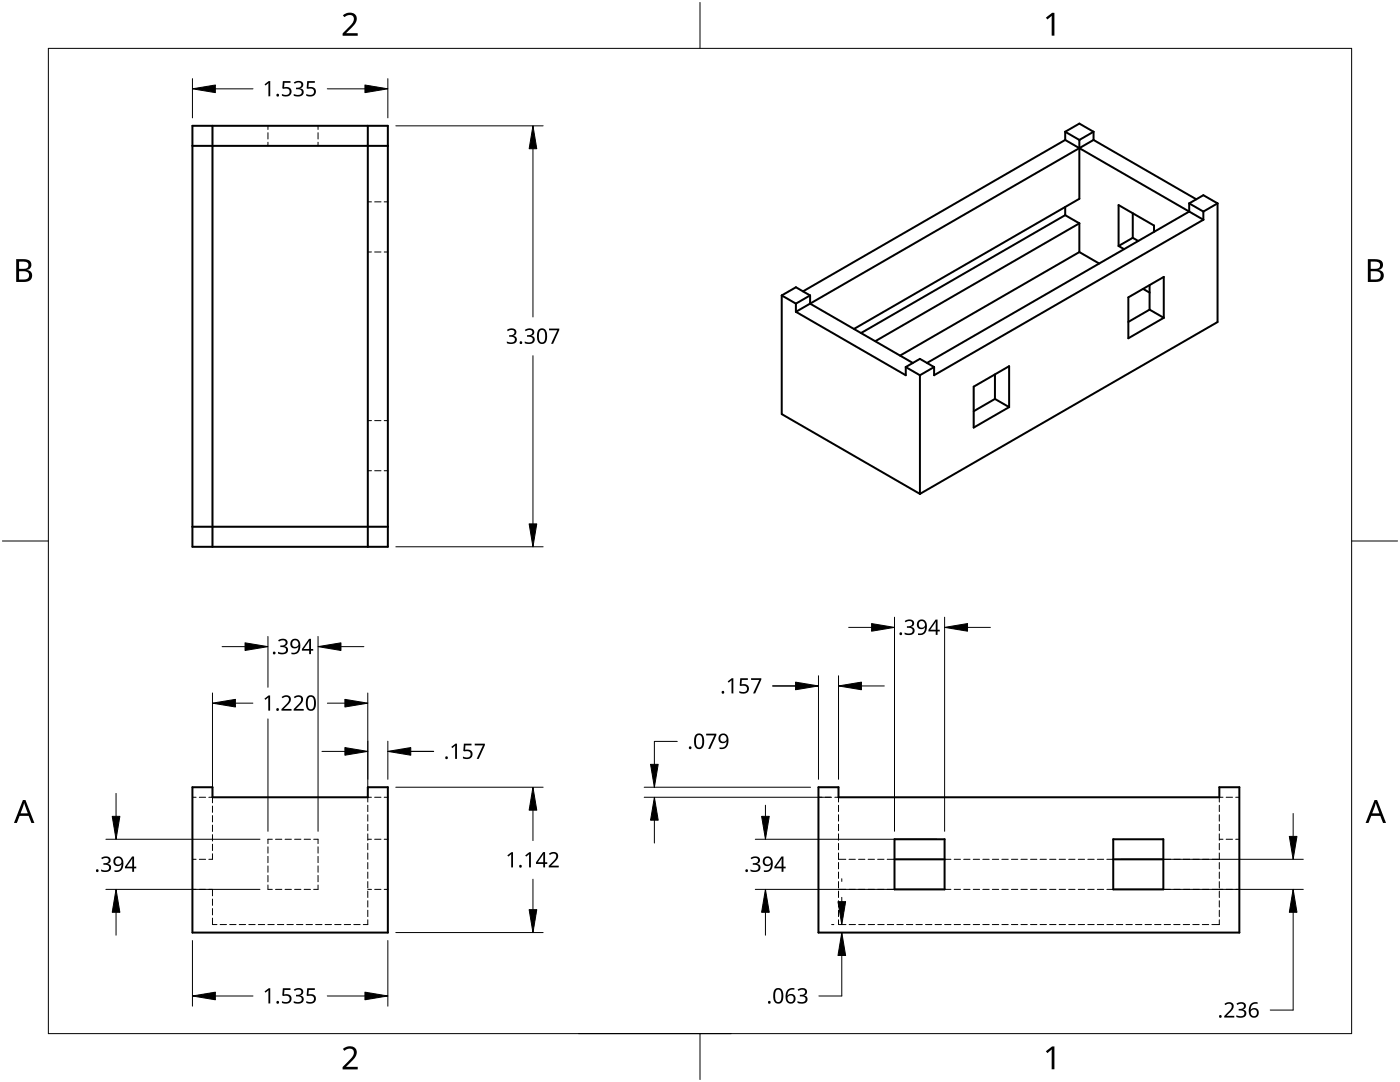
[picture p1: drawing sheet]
<svg xmlns="http://www.w3.org/2000/svg" width="279mm" height="216mm" viewBox="0 0 279 216" stroke-linecap="round" stroke-linejoin="round" font-family="sans-serif">
<g fill="none" stroke="#000" stroke-width=".2">
<path d="M53.5 25.1v.7M53.5 26.5v1.2M53.5 28.4v.7M63.5 25.1v.7M63.5 26.5v1.2M63.5 28.4v.7M73.4 40.3h.7M73.4 50.3h.7M74.8 40.3h1.2M74.8 50.3h1.2M76.7 40.3h.7M76.7 50.3h.7"/>
<path d="M73.4 83.9h.7M73.4 93.9h.7M74.8 83.9h1.2M74.8 93.9h1.2M76.7 83.9h.7M76.7 93.9h.7M38.4 159.1h.7M39.8 159.1h1.2M41.7 159.1h.7v1.1M74.1 159.1h-.7v.9M74.8 159.1h1.2M76.7 159.1h.7"/>
<path d="M163.3 159.1h.8M164.7 159.1h1.3M166.6 159.1h.7v.9M244.1 159.1h-.8v.9M244.7 159.1h1.3M246.6 159.1h.7M38.4 171.5h.7M38.4 177.5h.7M39.8 171.5h1.2M39.8 177.5h1.2M41.7 177.5h.7v1.3M42.4 160.8v1.3"/>
<path d="M42.4 162.7v1.3M42.4 164.6v1.3M42.4 166.5v1.3M42.4 168.4v1.3M42.4 170.4v1.1h-.7M42.4 179.4v1.3M53.5 176.6v.9h.8M53.5 169v1.2M53.5 170.9v1.2M53.5 172.8v1.3M53.5 174.7v1.3M54.3 167.5h-.8v.8"/>
<path d="M55 177.5h1.3M55 167.5h1.3M56.9 177.5h1.3M56.9 167.5h1.3M58.8 177.5h1.3M58.8 167.5h1.3M60.7 177.5h1.3M60.7 167.5h1.3M62.6 167.5h.9v.8M63.5 176.6v.9h-.9M63.5 169v1.2M63.5 170.9v1.2"/>
<path d="M63.5 172.8v1.3M63.5 174.7v1.3M73.4 177.5h.7M73.4 160.7v1.2M73.4 162.6v1.2M73.4 164.5v1.3M73.4 166.4v1.3M73.4 168.3v1.3M73.4 170.2v1.3M73.4 172.1v1.3M73.4 174v1.3M73.4 175.9v1.3"/>
<path d="M73.4 177.8v1.3M73.4 179.7v1.3M73.4 167.5h.7M74.8 177.5h1.2M74.8 167.5h1.2M76.7 177.5h.7M76.7 167.5h.7M167.3 170.2v1.3h1.5M167.3 177.5h1.5M167.3 160.7v1.2M167.3 162.6v1.2M167.3 164.5v1.3"/>
<path d="M167.3 166.4v1.3M167.3 168.3v1.3M167.3 172.1v1.3M167.3 174v1.3M167.3 175.9v1.3M167.3 177.8v1.3M167.3 179.7v1.3M169.4 171.5h1.3M169.4 177.5h1.3M171.3 171.5h1.3M171.3 177.5h1.3M173.2 171.5h1.3"/>
<path d="M173.2 177.5h1.3M175.2 171.5h1.2M175.2 177.5h1.2M177.1 171.5h1.4M177.1 177.5h1.4M188.5 171.5h1.3M188.5 177.5h1.3M190.4 171.5h1.3M190.4 177.5h1.3M192.3 171.5h1.3M192.3 177.5h1.3M194.2 171.5h1.3"/>
<path d="M194.2 177.5h1.3M196.1 171.5h1.3M196.1 177.5h1.3M198 171.5h1.3M198 177.5h1.3M199.9 171.5h1.3M199.9 177.5h1.3M201.9 171.5h1.2M201.9 177.5h1.2M203.8 171.5h1.2M203.8 177.5h1.2M205.7 171.5h1.2"/>
<path d="M205.7 177.5h1.2M207.6 171.5h1.2M207.6 177.5h1.2M209.5 171.5h1.2M209.5 177.5h1.2M211.4 171.5h1.2M211.4 177.5h1.2M213.3 171.5h1.3M213.3 177.5h1.3M215.2 171.5h1.3M215.2 177.5h1.3M217.1 171.5h1.3"/>
<path d="M217.1 177.5h1.3M219 171.5h1.3M219 177.5h1.3M220.9 171.5h1.3M220.9 177.5h1.3M232.2 171.5h1.4M232.2 177.5h1.4M234.3 171.5h1.2M234.3 177.5h1.2M236.2 171.5h1.2M236.2 177.5h1.2M238.1 171.5h1.2"/>
<path d="M238.1 177.5h1.2M240 171.5h1.2M240 177.5h1.2M241.9 177.5h2.2M243.3 170.2v1.3h-1.4M243.3 167.5h.8M243.3 160.7v1.2M243.3 162.6v1.2M243.3 164.5v1.3M243.3 166.4v1.3M243.3 168.3v1.3M243.3 172.1v1.3"/>
<path d="M243.3 174v1.3M243.3 175.9v1.3M243.3 177.8v1.3M243.3 179.7v1.3M244.7 177.5h1.3M244.7 167.5h1.3M246.6 177.5h.7M246.6 167.5h.7M42.4 181.3v1.3M42.4 183.2v1.3h.9M43.9 184.5h1.3M45.8 184.5h1.3"/>
<path d="M47.7 184.5h1.3M49.6 184.5h1.3M51.6 184.5h1.2M53.5 184.5h1.2M55.4 184.5h1.2M57.3 184.5h1.2M59.2 184.5h1.2M61.1 184.5h1.2M63 184.5h1.3M64.9 184.5h1.3M66.8 184.5h1.3M68.7 184.5h1.3"/>
<path d="M70.6 184.5h1.3M73.4 181.6v1.3M73.4 183.5v1h-.9M167.3 183.5v1h1.5M167.3 181.6v1.3M169.5 184.5h1.2M171.4 184.5h1.2M173.3 184.5h1.2M175.2 184.5h1.3M177.1 184.5h1.3M179 184.5h1.3M180.9 184.5h1.3"/>
<path d="M182.8 184.5h1.3M184.7 184.5h1.3M186.6 184.5h1.3M188.5 184.5h1.3M190.4 184.5h1.3M192.3 184.5h1.3M194.2 184.5h1.3M196.1 184.5h1.3M198 184.5h1.3M199.9 184.5h1.3M201.9 184.5h1.2M203.8 184.5h1.2"/>
<path d="M205.7 184.5h1.2M207.6 184.5h1.2M209.5 184.5h1.2M211.4 184.5h1.2M213.3 184.5h1.3M215.2 184.5h1.3M217.1 184.5h1.3M219 184.5h1.3M220.9 184.5h1.3M222.8 184.5h1.3M224.7 184.5h1.3M226.6 184.5h1.3"/>
<path d="M228.5 184.5h1.3M230.4 184.5h1.3M232.3 184.5h1.3M234.2 184.5h1.3M236.1 184.5h1.3M238 184.5h1.3M240 184.5h1.2M243.3 183.5v1h-1.4M243.3 181.6v1.3"/>
</g>
<g fill="none" stroke="#000" stroke-width=".4">
<path d="M38.4 25.1h39v84h-39zM38.4 29.1h39M42.4 25.1v84M73.4 25.1v84M212.6 26.3v1.6M212.6 26.3l2.8-1.6 2.8 1.6M212.6 26.3l2.8 1.6M212.6 27.9l27.6 15.9M212.6 27.9l-52.3 30.2M215.4 27.9v11.8l-45 25.9M218.2 26.3v1.6M218.2 26.3l-2.8 1.6"/>
<path d="M218.2 27.9l-56.5 32.7M218.2 27.9l20.5 11.9M156 59v23.6l27.6 16M156 59l2.8 1.6M156 59l2.8-1.7 2.9 1.7M161.7 59l-2.9 1.6M161.7 59v1.6M212.6 41.3v1.6M212.6 42.9l2.8 1.7M212.6 42.9l-40.8 23.6M215.4 44.6v5.7M215.4 44.6l-40.7 23.5"/>
<path d="M215.4 50.3l-35.8 20.7M215.4 50.3l4 2.3M223.2 49.1l1.1 .6M225.2 59.3l7.1-4v8.1l-7.1 4.1zM226.1 42.6v4.9M226.1 47.5l-2.9 1.6M226.1 47.5l1.1 .6M228.1 57.6l1.3 .8M229.4 56.9v4.9M230.3 46.3v-1.3l-7.1-4.1v8.2M237.3 40.6l2.9 1.6M237.3 40.6v1.6l-52.3 30.2"/>
<path d="M237.3 40.6l2.9-1.7 2.8 1.7M240.2 43.8l-53.8 31.1v-1.7M240.2 42.2v1.6M243 40.6v23.7l-59.4 34.3M243 40.6l-2.8 1.6M158.8 60.6v1.6M158.8 62.2l22 12.7v-1.7M161.7 60.6l-2.9 1.6M161.7 60.6l20.5 11.8M180.8 73.2l2.8 1.7M180.8 73.2l2.8-1.6 2.8 1.6M183.6 74.9v23.7"/>
<path d="M186.4 73.2l-2.8 1.7M194.3 77.2l7.1-4.1v8.1l-7.1 4.1zM198.6 74.7v4.9M198.6 79.6l-4.3 2.5M198.6 79.6l2.8 1.6M229.4 61.8l-4.2 2.4M229.4 61.8l2.9 1.6M38.4 105.1h39M38.4 157.1h4v2h31v-2h4v29h-39zM163.3 157.1h4v2h76v-2h4v29h-84zM178.5 167.5h10v10h-10zM178.5 171.5h10"/>
<path d="M222.2 167.5h10v10h-10zM222.2 171.5h10"/>
</g>
<path d="M9.7 9.7h260v196.5h-260z" fill="none" stroke="#000" stroke-width=".2"/>
<path d="M139.7 .5v9.2M.5 108h9.2M269.7 108h9.2M139.7 206.2v9.2" fill="none" stroke="#000" stroke-width=".2"/>
<g fill="#000">
<path d="M68.4 3.1a1.64 1.64 0 0 1 2.8 .4 2.52 2.52 0 0 1-1.2 2.2l-.9 .9h2.3v.5h-3v-.4l1.2-1.2a1.95 1.95 0 0 0 .9-2.2 1.23 1.23 0 0 0-1.8 .1zM208.7 3.5l1.3-.9h.4v4.5h-.5v-4l-.9 .8zM68.4 209.3a1.64 1.64 0 0 1 2.8 .4 2.52 2.52 0 0 1-1.2 2.2l-.9 1h2.3v.5h-3v-.5l1.2-1.2a1.95 1.95 0 0 0 .9-2.1 1.23 1.23 0 0 0-1.8 .1zM208.7 209.8l1.3-1h.4v4.6h-.5v-4l-.9 .7z"/>
<path d="M3.2 51.7h1.3a1.28 1.28 0 0 1 1.7 1.3 1.04 1.04 0 0 1-.8 .9 1.23 1.23 0 0 1 1 1.5 1.23 1.23 0 0 1-1.6 .9h-1.6zM3.8 54.1v1.7h.9a.86 .86 0 0 0 1.1-.9 .86 .86 0 0 0-1.1-.8zM3.8 52.2v1.4h.8a.78 .78 0 0 0 1.1-.7 .78 .78 0 0 0-1.1-.7z"/>
<path d="M273 51.7h1.3a1.28 1.28 0 0 1 1.7 1.3 1.04 1.04 0 0 1-.9 .9 1.23 1.23 0 0 1 1 1.5 1.23 1.23 0 0 1-1.5 .9h-1.6zM273.6 54.1v1.7h.9a.86 .86 0 0 0 1.1-.9 .86 .86 0 0 0-1.2-.8zM273.6 52.2v1.4h.8a.78 .78 0 0 0 1-.7 .78 .78 0 0 0-1.1-.7z"/>
<path d="M4.6 159.6h.5l1.8 4.6h-.6l-.6-1.4h-1.8l-.5 1.4h-.6zM4.8 160.2l-.7 2.1h1.4z"/>
<path d="M274.3 159.6h.5l1.8 4.6h-.6l-.5-1.4h-1.8l-.6 1.4h-.6zM274.6 160.2l-.7 2.1h1.4z"/>
</g>
<path d="M115.4 206.2h30.5" fill="none" stroke="#000" stroke-width=".2"/>
<g fill="none" stroke="#000" stroke-width=".2">
<path d="M38.4 15.7v7.8M43 17.7h7.5M65.3 17.7h7.5M77.4 15.7v7.8M79 25.1h29.4M106.4 29.7v33.5M106.4 71v33.5M79 109.1h29.4M42.4 138.3v19.2M44.3 129h4.6M53.5 127v10.1M63.5 127v38.9"/>
<path d="M68 129h4.6M73.4 138.3v19.2M154.2 136.9h9.1M163.3 134.8v20.7M167.3 134.8v20.7M169.4 125.2h4.5M171.9 136.9h4.6M178.5 123.2v42.7M188.5 123.2v42.7M193.1 125.2h4.6M23.2 158.3v4.6M47 140.3h3.5"/>
<path d="M53.5 143.5v22.4M64.3 149.9h4.5M65.3 140.3h3.5M77.4 147.9v7.6M77.4 149.9h9.1M79 157.1h29.4M128.6 157.1h33.2M128.6 159.1h37.2M135.2 147.9h-4.6v9.2M21.1 177.5h30.8M21.1 167.5h30.8M106.4 161.7v6"/>
<path d="M106.4 175.4v6.1M130.6 163.7v4.5M150.7 177.5h36.2M150.7 167.5h36.2M152.8 160.7v2.2M168 175.3v.6M168 179.1v.8M223.8 177.5h36.3M223.8 171.5h36.3M258.1 177.5v24h-4.6M258.1 162.3v4.6M23.2 182v4.6"/>
<path d="M38.4 187.7v13.1M43 198.7h7.5M65.3 198.7h7.5M77.4 187.7v13.1M79 186.1h29.4M152.8 182v4.6M166 186.1h.4M166 184.5h.4M168 186.1v12.6h-4.6"/>
</g>
<g fill="#000" stroke="#000" stroke-width=".2">
<path d="M38.4 17.7l4.6-.7v1.5zM72.8 17l4.6 .7-4.6 .8zM106.4 25.1l.7 4.6h-1.5zM105.6 104.5h1.5l-.7 4.6zM48.9 128.3l4.6 .7-4.6 .8zM63.5 129l4.5-.7v1.5zM68.8 139.5l4.6 .8-4.6 .8zM158.8 136.1l4.5 .8-4.5 .7zM167.3 136.9l4.6-.8v1.5zM173.9 124.4l4.6 .8-4.6 .7zM188.5 125.2l4.6-.8v1.5zM42.4 140.3l4.6-.8v1.6z"/>
<path d="M68.8 149.2l4.6 .7-4.6 .8zM77.4 149.9l4.6-.7v1.5zM129.8 152.5h1.6l-.8 4.6zM22.4 162.9h1.5l-.7 4.6zM106.4 157.1l.7 4.6h-1.5zM130.6 159.1l.8 4.6h-1.6zM152 162.9h1.5l-.7 4.6zM167.2 179.9h1.6l-.8 4.6zM257.3 166.9h1.5l-.7 4.6zM23.2 177.5l.7 4.5h-1.5zM38.4 198.7l4.6-.7v1.5zM72.8 198l4.6 .7-4.6 .8z"/>
<path d="M105.6 181.5h1.5l-.7 4.6zM152.8 177.5l.7 4.5h-1.5zM168 186.1l.8 4.6h-1.6zM258.1 177.5l.7 4.5h-1.5z"/>
</g>
<g fill="#000">
<path d="M52.8 16.8l.8-.6h.3v3h-.3v-2.6l-.6 .5zM56.4 16.2h1.6v.3h-1.2l-.1 .9a1.02 1.02 0 0 1 1.5 .8 1.02 1.02 0 0 1-1.4 1l-.5-.1v-.4a.88 .88 0 0 0 .9 .3 .88 .88 0 0 0 .6-.9 .85 .85 0 0 0-1.3-.4l-.2-.1zM58.6 16.5a1.06 1.06 0 0 1 1.2-.4 1.06 1.06 0 0 1 .7 .9l-.2 .5-.4 .1a.82 .82 0 0 1 .7 .9 .82 .82 0 0 1-.9 .7l-1.1-.1v-.4a1.08 1.08 0 0 0 1.6-.2 .62 .62 0 0 0-.8-.7h-.3v-.3a.7 .7 0 0 0 .7-.1 .7 .7 0 0 0 .3-.7 .89 .89 0 0 0-1.3 0zM61.3 16.2h1.5v.3h-1.2v.9a1.02 1.02 0 0 1 1.5 .8 1.02 1.02 0 0 1-1.4 1l-.6-.1v-.4a.88 .88 0 0 0 1 .3 .88 .88 0 0 0 .6-.9 .85 .85 0 0 0-1.3-.4l-.2-.1zM101.2 65.8a1.06 1.06 0 0 1 1.1-.3 1.06 1.06 0 0 1 .7 .9l-.2 .4-.4 .2a.82 .82 0 0 1 .8 .9 .82 .82 0 0 1-1 .7l-1-.1v-.4a1.08 1.08 0 0 0 1.5-.2 .62 .62 0 0 0-.8-.7h-.3v-.3a.7 .7 0 0 0 .8-.1 .7 .7 0 0 0 .2-.7 .89 .89 0 0 0-1.2 0zM104.7 65.8a1.06 1.06 0 0 1 1.2-.3 1.06 1.06 0 0 1 .7 .9l-.2 .4-.4 .2a.82 .82 0 0 1 .7 .9 .82 .82 0 0 1-.9 .7l-1.1-.1v-.4a1.08 1.08 0 0 0 1.6-.2 .62 .62 0 0 0-.8-.7h-.3v-.3a.7 .7 0 0 0 .7-.1 .7 .7 0 0 0 .3-.7 .89 .89 0 0 0-1.3 0zM109.6 65.6h2v.3l-1.2 2.7h-.4l1.2-2.7h-1.6zM55.5 127.8a1.06 1.06 0 0 1 1.1-.4 1.06 1.06 0 0 1 .8 .9l-.3 .5-.3 .1a.82 .82 0 0 1 .7 .9 .82 .82 0 0 1-.9 .8l-1.1-.2v-.3a1.08 1.08 0 0 0 1.6-.3 .62 .62 0 0 0-.9-.7h-.2v-.3a.7 .7 0 0 0 .7-.1 .7 .7 0 0 0 .3-.7 .89 .89 0 0 0-1.3 0zM145.2 136l.8-.7h.4v3.1h-.4v-2.7l-.6 .5zM147.7 135.3h1.6v.4h-1.2l-.1 .9a1.02 1.02 0 0 1 1.5 .8 1.02 1.02 0 0 1-1.4 1l-.6-.2v-.3a.88 .88 0 0 0 1 .2 .88 .88 0 0 0 .6-.8 .85 .85 0 0 0-1.3-.4l-.2-.1zM149.9 135.3h2v.3l-1.2 2.8h-.4l1.2-2.7h-1.6zM180.5 123.9a1.06 1.06 0 0 1 1.2-.3 1.06 1.06 0 0 1 .7 .9l-.2 .4-.4 .2a.82 .82 0 0 1 .7 .9 .82 .82 0 0 1-.9 .7l-1.1-.1v-.4a1.08 1.08 0 0 0 1.6-.2 .62 .62 0 0 0-.8-.7h-.3v-.3a.7 .7 0 0 0 .8-.1 .7 .7 0 0 0 .2-.7 .89 .89 0 0 0-1.3 0z"/>
<path d="M52.8 139.4l.8-.6h.3v3h-.4l.1-2.6-.6 .5zM56.2 139.1a1.01 1.01 0 0 1 1.2-.4 1.01 1.01 0 0 1 .6 1l-.2 .6-1.2 1.2h1.6v.3h-2v-.3l1.1-1.1a.72 .72 0 0 0 .4-.7 .72 .72 0 0 0-.4-.6l-.9 .2zM58.6 139.1a1.01 1.01 0 0 1 1.2-.4 1.01 1.01 0 0 1 .7 1l-.3 .6-1.1 1.2h1.5v.3h-2v-.3l1.1-1.1a.72 .72 0 0 0 .4-.7 .72 .72 0 0 0-.4-.6l-.9 .2zM90.1 149l.8-.6h.3v3h-.4v-2.6l-.5 .5zM92.6 148.4h1.5v.3h-1.2l-.1 .9a1.02 1.02 0 0 1 1.5 .8 1.02 1.02 0 0 1-1.4 1.1l-.5-.2v-.3a.88 .88 0 0 0 1 .2 .88 .88 0 0 0 .5-.8 .85 .85 0 0 0-1.3-.5l-.1-.1zM94.7 148.4h2.1v.3l-1.3 2.7h-.4l1.3-2.7h-1.7zM140.9 146.4h2.1v.3l-1.3 2.7h-.4l1.3-2.7h-1.7zM20.2 171.2a1.06 1.06 0 0 1 1.1-.4 1.06 1.06 0 0 1 .8 1l-.3 .4-.3 .2a.82 .82 0 0 1 .7 .9 .82 .82 0 0 1-.9 .7l-1.1-.2v-.3a1.08 1.08 0 0 0 1.6-.3 .62 .62 0 0 0-.9-.6h-.3v-.4a.7 .7 0 0 0 .8 0 .7 .7 0 0 0 .3-.7 .89 .89 0 0 0-1.3 0zM101.2 170.7l.9-.7h.3v3.1h-.4v-2.7l-.6 .5zM104.8 170.7l.8-.7h.4v3.1h-.4v-2.7l-.6 .5zM109.5 170.4a1.01 1.01 0 0 1 1.2-.4 1.01 1.01 0 0 1 .7 1l-.3 .6-1.1 1.1h1.5v.4h-2v-.3l1.1-1.1a.72 .72 0 0 0 .4-.7 .72 .72 0 0 0-.4-.7l-.9 .3zM149.8 171.2a1.06 1.06 0 0 1 1.1-.4 1.06 1.06 0 0 1 .8 1l-.3 .4-.3 .2a.82 .82 0 0 1 .7 .9 .82 .82 0 0 1-.9 .7l-1.1-.2v-.3a1.08 1.08 0 0 0 1.6-.3 .62 .62 0 0 0-.9-.6h-.3v-.4a.7 .7 0 0 0 .8 0 .7 .7 0 0 0 .3-.7 .89 .89 0 0 0-1.3 0z"/>
<path d="M56.4 197.2h1.6v.3h-1.2l-.1 .9a1.02 1.02 0 0 1 1.5 .8 1.02 1.02 0 0 1-1.4 1.1l-.5-.2v-.3a.88 .88 0 0 0 .9 .2 .88 .88 0 0 0 .6-.8 .85 .85 0 0 0-1.3-.5l-.2-.1zM58.6 197.5a1.06 1.06 0 0 1 1.2-.4 1.06 1.06 0 0 1 .7 .9l-.2 .5-.4 .1a.82 .82 0 0 1 .7 .9 .82 .82 0 0 1-.9 .8l-1.1-.2v-.3a1.08 1.08 0 0 0 1.6-.3 .62 .62 0 0 0-.8-.7h-.3v-.3a.7 .7 0 0 0 .7-.1 .7 .7 0 0 0 .3-.7 .89 .89 0 0 0-1.3 0zM61.3 197.2h1.5v.3h-1.2v.9a1.02 1.02 0 0 1 1.5 .9 1.02 1.02 0 0 1-1.4 1l-.6-.2v-.3a.88 .88 0 0 0 1 .2 .88 .88 0 0 0 .6-.8 .85 .85 0 0 0-1.3-.5l-.2-.1zM159.2 197.5a1.06 1.06 0 0 1 1.1-.4 1.06 1.06 0 0 1 .8 .9l-.3 .5-.4 .1a.82 .82 0 0 1 .8 .9 .82 .82 0 0 1-.9 .8l-1.1-.2v-.3a1.08 1.08 0 0 0 1.6-.3 .62 .62 0 0 0-.9-.7h-.3v-.3a.7 .7 0 0 0 .8-.1 .7 .7 0 0 0 .2-.7 .89 .89 0 0 0-1.2 0zM52.8 197.8l.8-.6h.3v3h-.3v-2.6l-.6 .5zM244.4 200.3a1.01 1.01 0 0 1 1.1-.3 1.01 1.01 0 0 1 .7 1l-.3 .5-1.1 1.2h1.5v.3h-2v-.3l1.1-1.1a.72 .72 0 0 0 .4-.7 .72 .72 0 0 0-.4-.6l-.8 .3zM246.8 200.3a1.06 1.06 0 0 1 1.1-.4 1.06 1.06 0 0 1 .7 1l-.2 .4-.4 .1a.82 .82 0 0 1 .8 .9 .82 .82 0 0 1-1 .8l-1.1-.2v-.3a1.08 1.08 0 0 0 1.6-.3 .62 .62 0 0 0-.8-.7h-.3v-.3a.7 .7 0 0 0 .8 0 .7 .7 0 0 0 .2-.8 .89 .89 0 0 0-1.3 0z"/>
<path d="M107.6 65.7a1.05 1.05 0 0 1 1.2 0 1.05 1.05 0 0 1 .4 1.2 1.31 1.31 0 0 1-1 1.7 1.22 1.22 0 0 1-1-1.5l.1-.9zM107.8 66a1.88 1.88 0 0 0 .2 2.3 .71 .71 0 0 0 .8-.9 1.17 1.17 0 0 0-.6-1.6z"/>
<path d="M58.2 127.7a1.11 1.11 0 0 1 1.4 0 1.11 1.11 0 0 1 .3 1.3 1.38 1.38 0 0 1-1.7 1.5v-.3a1.01 1.01 0 0 0 1-.2 1.01 1.01 0 0 0 .3-1 .94 .94 0 0 1-1.4 .1 .94 .94 0 0 1 .1-1.4zM58.3 128.4a.66 .66 0 0 0 1.3 0 .66 .66 0 0 0-1.3 0z"/>
<path d="M61.7 127.5h.4v2h.4v.3h-.4v.7h-.4v-.7h-1.5v-.3zM61.7 127.9l-1.1 1.6h1.1z"/>
<path d="M183.2 123.9a1.11 1.11 0 0 1 1.4-.1 1.11 1.11 0 0 1 .4 1.4 1.38 1.38 0 0 1-1.8 1.5v-.3a1.01 1.01 0 0 0 1.1-.2 1.01 1.01 0 0 0 .3-1 .94 .94 0 0 1-1.4 .1 .94 .94 0 0 1 0-1.4zM183.3 124.6a.66 .66 0 0 0 1.3 0 .66 .66 0 0 0-1.3 0z"/>
<path d="M186.7 123.6h.4v2.1h.5v.3h-.5v.7h-.4v-.7h-1.4v-.3zM186.8 124l-1.1 1.7h1z"/>
<path d="M61.4 138.9a1.05 1.05 0 0 1 1.3 0 1.05 1.05 0 0 1 .3 1.2 1.31 1.31 0 0 1-1 1.7 1.22 1.22 0 0 1-1-1.5l.1-.8zM61.6 139.2a1.88 1.88 0 0 0 .3 2.3 .71 .71 0 0 0 .8-.9 1.17 1.17 0 0 0-.7-1.6z"/>
<path d="M138.9 146.6a1.05 1.05 0 0 1 1.2 0 1.05 1.05 0 0 1 .4 1.1 1.31 1.31 0 0 1-1 1.8 1.22 1.22 0 0 1-1-1.6l.1-.8zM139.1 146.8a1.88 1.88 0 0 0 .3 2.3 .71 .71 0 0 0 .7-.9 1.17 1.17 0 0 0-.6-1.5z"/>
<path d="M143.6 146.6a1.11 1.11 0 0 1 1.4 0 1.11 1.11 0 0 1 .4 1.3 1.38 1.38 0 0 1-1.8 1.5v-.3a1.01 1.01 0 0 0 1.1-.1 1.01 1.01 0 0 0 .3-1.1 .94 .94 0 0 1-1.4 .1 .94 .94 0 0 1 0-1.4zM143.7 147.3a.66 .66 0 0 0 1.3 0 .66 .66 0 0 0-1.3 0z"/>
<path d="M22.9 171.2a1.11 1.11 0 0 1 1.4-.1 1.11 1.11 0 0 1 .3 1.3 1.38 1.38 0 0 1-1.8 1.6v-.4a1.01 1.01 0 0 0 1.1-.1 1.01 1.01 0 0 0 .3-1 .94 .94 0 0 1-1.4 .1 .94 .94 0 0 1 .1-1.4zM23 171.9a.66 .66 0 0 0 1.3 0 .66 .66 0 0 0-1.3 0z"/>
<path d="M26.4 170.9h.4v2h.4v.4h-.4v.7h-.4v-.7h-1.5v-.3zM26.4 171.3l-1.1 1.6h1.1z"/>
<path d="M108.4 170h.4v2.1h.4v.3h-.4v.7h-.4v-.7h-1.4v-.3zM108.4 170.4l-1.1 1.7h1.1z"/>
<path d="M152.5 171.2a1.11 1.11 0 0 1 1.4-.1 1.11 1.11 0 0 1 .3 1.3 1.38 1.38 0 0 1-1.8 1.6v-.4a1.01 1.01 0 0 0 1.1-.1 1.01 1.01 0 0 0 .3-1 .94 .94 0 0 1-1.4 .1 .94 .94 0 0 1 .1-1.4zM152.6 171.9a.66 .66 0 0 0 1.3 0 .66 .66 0 0 0-1.3 0z"/>
<path d="M156 170.9h.4v2h.4v.4h-.4v.7h-.4v-.7h-1.5v-.3zM156 171.3l-1.1 1.6h1.1z"/>
<path d="M154.7 197.4a1.05 1.05 0 0 1 1.2-.1 1.05 1.05 0 0 1 .4 1.2 1.3 1.3 0 0 1-1 1.8 1.22 1.22 0 0 1-1-1.6l.1-.8zM154.9 197.6a1.88 1.88 0 0 0 .3 2.3 .71 .71 0 0 0 .7-.9 1.17 1.17 0 0 0-.6-1.5z"/>
<path d="M157.2 197.5l.5-.3h.5h.3v.3a1.03 1.03 0 0 0-1.3 1.2 .96 .96 0 0 1 1.5 .1 .96 .96 0 0 1-.5 1.4 1.14 1.14 0 0 1-1.2-.3 1.14 1.14 0 0 1-.2-1.2l.1-.7zM157.1 199.3a.66 .66 0 0 0 1.3 0 .66 .66 0 0 0-1.3 0z"/>
<path d="M249.7 200.3l.3-.2 .6-.1h.4v.3a1.03 1.03 0 0 0-1.4 1.2 .96 .96 0 0 1 1.5 .1 .96 .96 0 0 1-.5 1.4 1.14 1.14 0 0 1-1.1-.3 1.14 1.14 0 0 1-.3-1.2l.2-.7zM249.6 202.1a.66 .66 0 0 0 1.3 0 .66 .66 0 0 0-1.3 0z"/>
<circle cx="55.4" cy="19" r=".27"/>
<circle cx="104" cy="68.4" r=".27"/>
<circle cx="54.7" cy="130.3" r=".27"/>
<circle cx="144.3" cy="138.2" r=".27"/>
<circle cx="179.8" cy="126.5" r=".27"/>
<circle cx="55.4" cy="141.6" r=".27"/>
<circle cx="89.1" cy="151.2" r=".27"/>
<circle cx="137.7" cy="149.2" r=".27"/>
<circle cx="19.4" cy="173.7" r=".27"/>
<circle cx="103.9" cy="172.9" r=".27"/>
<circle cx="149" cy="173.7" r=".27"/>
<circle cx="55.4" cy="200" r=".27"/>
<circle cx="153.5" cy="200" r=".27"/>
<circle cx="243.6" cy="202.8" r=".27"/>
</g>
</svg>
